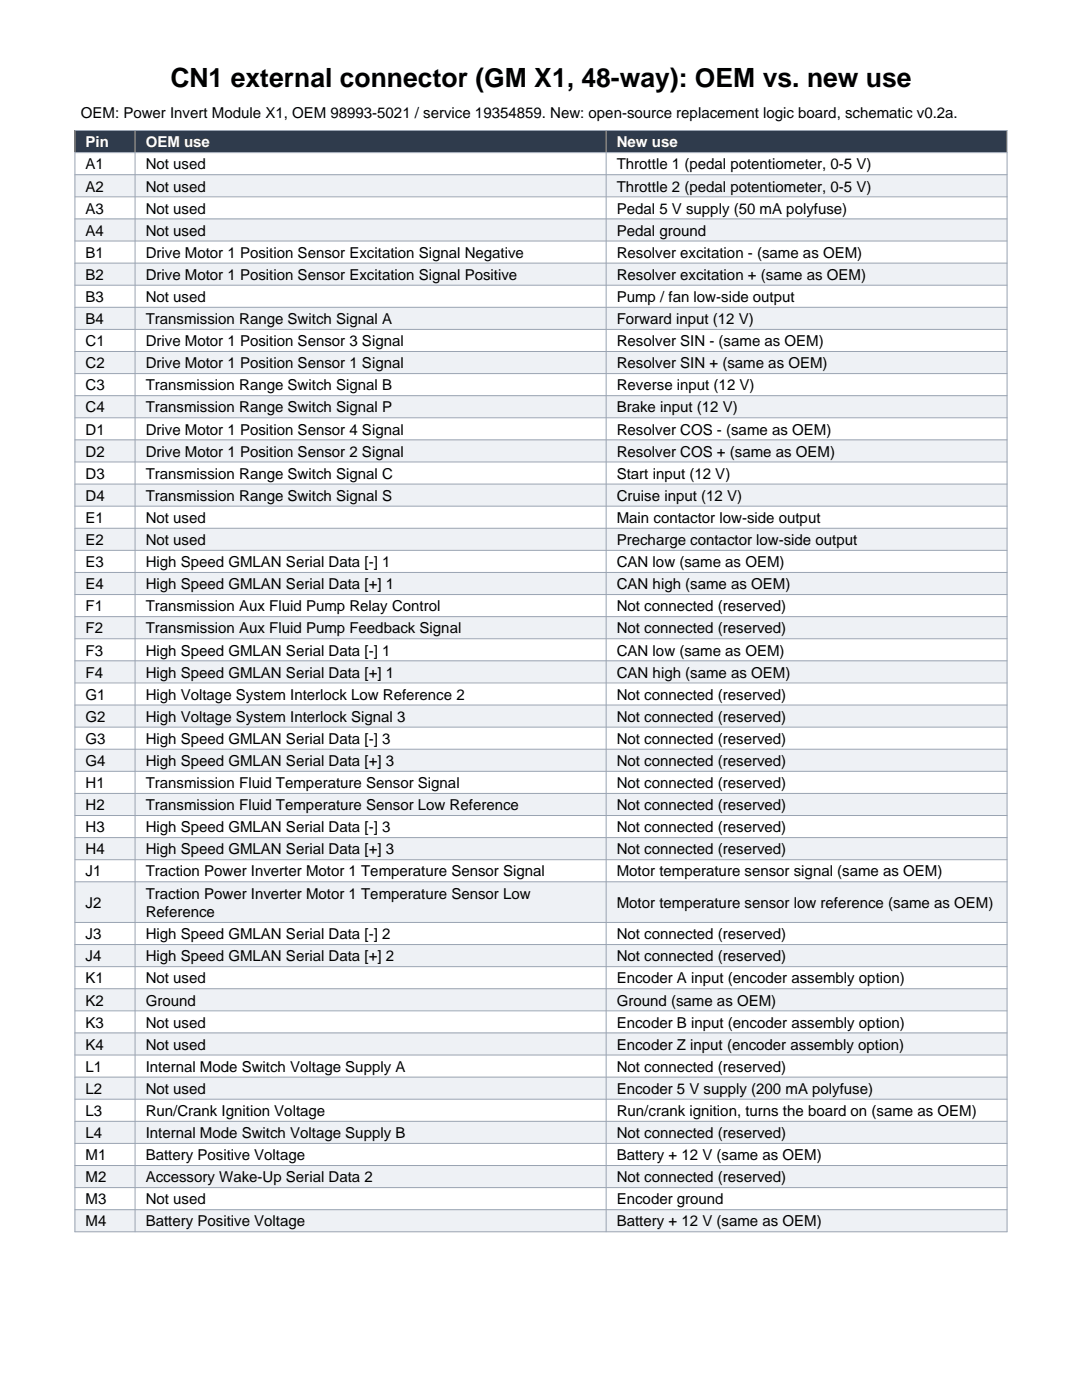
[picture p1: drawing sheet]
<svg xmlns="http://www.w3.org/2000/svg" width="216mm" height="279mm" viewBox="0 0 216 279" stroke-linecap="round" stroke-linejoin="round" font-family="sans-serif">
<defs><g id="words">
<text font-size="5.3" x="34" y="17.4">CN1 external connector (GM X1, 48-way): OEM vs. new use</text>
<g font-size="3">
<text x="16.1" y="23.6">OEM: Power Invert Module X1, OEM 98993-5021 / service 19354859. New: open-source replacement logic board, schematic v0.2a.</text>
<text x="17.1" y="33.8">A1</text>
<text x="29.1" y="33.8">Not used</text>
<text x="123.1" y="33.8">Throttle 1 (pedal potentiometer, 0-5 V)</text>
<text x="17.1" y="38.2">A2</text>
<text x="29.1" y="38.2">Not used</text>
<text x="123.1" y="38.2">Throttle 2 (pedal potentiometer, 0-5 V)</text>
<text x="17.1" y="42.6">A3</text>
<text x="17.1" y="47">A4</text>
<text x="29.1" y="42.6">Not used</text>
<text x="29.1" y="47">Not used</text>
<text x="123.1" y="42.6">Pedal 5 V supply (50 mA polyfuse)</text>
<text x="123.1" y="47">Pedal ground</text>
<text x="17.1" y="51.5">B1</text>
<text x="29.1" y="51.5">Drive Motor 1 Position Sensor Excitation Signal Negative</text>
<text x="123.1" y="51.5">Resolver excitation - (same as OEM)</text>
<text x="17.1" y="55.9">B2</text>
<text x="29.1" y="55.9">Drive Motor 1 Position Sensor Excitation Signal Positive</text>
<text x="123.1" y="55.9">Resolver excitation + (same as OEM)</text>
<text x="17.1" y="60.3">B3</text>
<text x="17.1" y="64.7">B4</text>
<text x="29.1" y="60.3">Not used</text>
<text x="29.1" y="64.7">Transmission Range Switch Signal A</text>
<text x="123.1" y="60.3">Pump / fan low-side output</text>
<text x="123.1" y="64.7">Forward input (12 V)</text>
<text x="17.1" y="69.1">C1</text>
<text x="29.1" y="69.1">Drive Motor 1 Position Sensor 3 Signal</text>
<text x="123.1" y="69.1">Resolver SIN - (same as OEM)</text>
<text x="17.1" y="73.5">C2</text>
<text x="17.1" y="77.9">C3</text>
<text x="29.1" y="73.5">Drive Motor 1 Position Sensor 1 Signal</text>
<text x="29.1" y="77.9">Transmission Range Switch Signal B</text>
<text x="123.1" y="73.5">Resolver SIN + (same as OEM)</text>
<text x="123.1" y="77.9">Reverse input (12 V)</text>
<text x="17.1" y="82.3">C4</text>
<text x="29.1" y="82.3">Transmission Range Switch Signal P</text>
<text x="123.1" y="82.3">Brake input (12 V)</text>
<text x="17.1" y="86.7">D1</text>
<text x="29.1" y="86.7">Drive Motor 1 Position Sensor 4 Signal</text>
<text x="123.1" y="86.7">Resolver COS - (same as OEM)</text>
<text x="17.1" y="91.1">D2</text>
<text x="17.1" y="95.5">D3</text>
<text x="29.1" y="91.1">Drive Motor 1 Position Sensor 2 Signal</text>
<text x="29.1" y="95.5">Transmission Range Switch Signal C</text>
<text x="123.1" y="91.1">Resolver COS + (same as OEM)</text>
<text x="123.1" y="95.5">Start input (12 V)</text>
<text x="17.1" y="100">D4</text>
<text x="29.1" y="100">Transmission Range Switch Signal S</text>
<text x="123.1" y="100">Cruise input (12 V)</text>
<text x="17.1" y="104.4">E1</text>
<text x="29.1" y="104.4">Not used</text>
<text x="123.1" y="104.4">Main contactor low-side output</text>
<text x="17.1" y="108.8">E2</text>
<text x="17.1" y="113.2">E3</text>
<text x="29.1" y="108.8">Not used</text>
<text x="29.1" y="113.2">High Speed GMLAN Serial Data [-] 1</text>
<text x="123.1" y="108.8">Precharge contactor low-side output</text>
<text x="123.1" y="113.2">CAN low (same as OEM)</text>
<text x="17.1" y="117.6">E4</text>
<text x="29.1" y="117.6">High Speed GMLAN Serial Data [+] 1</text>
<text x="123.1" y="117.6">CAN high (same as OEM)</text>
<text x="17.1" y="122">F1</text>
<text x="29.1" y="122">Transmission Aux Fluid Pump Relay Control</text>
<text x="123.1" y="122">Not connected (reserved)</text>
<text x="17.1" y="126.4">F2</text>
<text x="17.1" y="130.8">F3</text>
<text x="29.1" y="126.4">Transmission Aux Fluid Pump Feedback Signal</text>
<text x="29.1" y="130.8">High Speed GMLAN Serial Data [-] 1</text>
<text x="123.1" y="126.4">Not connected (reserved)</text>
<text x="123.1" y="130.8">CAN low (same as OEM)</text>
<text x="17.1" y="135.2">F4</text>
<text x="29.1" y="135.2">High Speed GMLAN Serial Data [+] 1</text>
<text x="123.1" y="135.2">CAN high (same as OEM)</text>
<text x="17.1" y="139.6">G1</text>
<text x="29.1" y="139.6">High Voltage System Interlock Low Reference 2</text>
<text x="123.1" y="139.6">Not connected (reserved)</text>
<text x="17.1" y="144.1">G2</text>
<text x="17.1" y="148.5">G3</text>
<text x="29.1" y="144.1">High Voltage System Interlock Signal 3</text>
<text x="29.1" y="148.5">High Speed GMLAN Serial Data [-] 3</text>
<text x="123.1" y="144.1">Not connected (reserved)</text>
<text x="123.1" y="148.5">Not connected (reserved)</text>
<text x="17.1" y="152.9">G4</text>
<text x="29.1" y="152.9">High Speed GMLAN Serial Data [+] 3</text>
<text x="123.1" y="152.9">Not connected (reserved)</text>
<text x="17.1" y="157.3">H1</text>
<text x="17.1" y="161.7">H2</text>
<text x="29.1" y="157.3">Transmission Fluid Temperature Sensor Signal</text>
<text x="29.1" y="161.7">Transmission Fluid Temperature Sensor Low Reference</text>
<text x="123.1" y="157.3">Not connected (reserved)</text>
<text x="123.1" y="161.7">Not connected (reserved)</text>
<text x="17.1" y="166.1">H3</text>
<text x="29.1" y="166.1">High Speed GMLAN Serial Data [-] 3</text>
<text x="123.1" y="166.1">Not connected (reserved)</text>
<text x="17.1" y="170.5">H4</text>
<text x="29.1" y="170.5">High Speed GMLAN Serial Data [+] 3</text>
<text x="123.1" y="170.5">Not connected (reserved)</text>
<text x="17.1" y="174.9">J1</text>
<text x="29.1" y="174.9">Traction Power Inverter Motor 1 Temperature Sensor Signal</text>
<text x="29.1" y="179.3">Traction Power Inverter Motor 1 Temperature Sensor Low</text>
<text x="123.1" y="174.9">Motor temperature sensor signal (same as OEM)</text>
<text x="17.1" y="181.2">J2</text>
<text x="29.1" y="183">Reference</text>
<text x="123.1" y="181.2">Motor temperature sensor low reference (same as OEM)</text>
<text x="17.1" y="187.4">J3</text>
<text x="17.1" y="191.9">J4</text>
<text x="29.1" y="187.4">High Speed GMLAN Serial Data [-] 2</text>
<text x="29.1" y="191.9">High Speed GMLAN Serial Data [+] 2</text>
<text x="123.1" y="187.4">Not connected (reserved)</text>
<text x="123.1" y="191.9">Not connected (reserved)</text>
<text x="17.1" y="196.3">K1</text>
<text x="29.1" y="196.3">Not used</text>
<text x="123.1" y="196.3">Encoder A input (encoder assembly option)</text>
<text x="17.1" y="200.7">K2</text>
<text x="29.1" y="200.7">Ground</text>
<text x="123.1" y="200.7">Ground (same as OEM)</text>
<text x="17.1" y="205.1">K3</text>
<text x="17.1" y="209.5">K4</text>
<text x="29.1" y="205.1">Not used</text>
<text x="29.1" y="209.5">Not used</text>
<text x="123.1" y="205.1">Encoder B input (encoder assembly option)</text>
<text x="123.1" y="209.5">Encoder Z input (encoder assembly option)</text>
<text x="17.1" y="213.9">L1</text>
<text x="29.1" y="213.9">Internal Mode Switch Voltage Supply A</text>
<text x="123.1" y="213.9">Not connected (reserved)</text>
<text x="17.1" y="218.3">L2</text>
<text x="29.1" y="218.3">Not used</text>
<text x="123.1" y="218.3">Encoder 5 V supply (200 mA polyfuse)</text>
<text x="17.1" y="222.7">L3</text>
<text x="17.1" y="227.1">L4</text>
<text x="29.1" y="222.7">Run/Crank Ignition Voltage</text>
<text x="29.1" y="227.1">Internal Mode Switch Voltage Supply B</text>
<text x="123.1" y="222.7">Run/crank ignition, turns the board on (same as OEM)</text>
<text x="123.1" y="227.1">Not connected (reserved)</text>
<text x="17.1" y="231.5">M1</text>
<text x="29.1" y="231.5">Battery Positive Voltage</text>
<text x="123.1" y="231.5">Battery + 12 V (same as OEM)</text>
<text x="17.1" y="236">M2</text>
<text x="29.1" y="236">Accessory Wake-Up Serial Data 2</text>
<text x="123.1" y="236">Not connected (reserved)</text>
<text x="17.1" y="240.4">M3</text>
<text x="17.1" y="244.8">M4</text>
<text x="29.1" y="240.4">Not used</text>
<text x="29.1" y="244.8">Battery Positive Voltage</text>
<text x="123.1" y="240.4">Encoder ground</text>
<text x="123.1" y="244.8">Battery + 12 V (same as OEM)</text>
</g>
<g font-size="3" fill="#fff">
<text x="17.1" y="29.4">Pin</text>
<text x="29.1" y="29.4">OEM use</text>
<text x="123.1" y="29.4">New use</text>
</g>
</g></defs>
<path d="M14.9 26.1h186v4.4h-186z" fill-rule="evenodd" fill="#2f3b4c"/>
<path d="M14.9 30.5h186v4.4h-186z" fill-rule="evenodd" fill="#fff"/>
<path d="M14.9 34.9h186v4.4h-186z" fill-rule="evenodd" fill="#eef1f5"/>
<path d="M14.9 39.3h186v4.4h-186z" fill-rule="evenodd" fill="#fff"/>
<path d="M14.9 43.7h186v4.4h-186z" fill-rule="evenodd" fill="#eef1f5"/>
<path d="M14.9 48.1h186v4.4h-186z" fill-rule="evenodd" fill="#fff"/>
<path d="M14.9 52.5h186v4.4h-186z" fill-rule="evenodd" fill="#eef1f5"/>
<path d="M14.9 56.9h186v4.4h-186z" fill-rule="evenodd" fill="#fff"/>
<path d="M14.9 61.3h186v4.4h-186z" fill-rule="evenodd" fill="#eef1f5"/>
<path d="M14.9 65.7h186v4.4h-186z" fill-rule="evenodd" fill="#fff"/>
<path d="M14.9 70.1h186v4.5h-186z" fill-rule="evenodd" fill="#eef1f5"/>
<path d="M14.9 74.6h186v4.4h-186z" fill-rule="evenodd" fill="#fff"/>
<path d="M14.9 79h186v4.4h-186z" fill-rule="evenodd" fill="#eef1f5"/>
<path d="M14.9 83.4h186v4.4h-186z" fill-rule="evenodd" fill="#fff"/>
<path d="M14.9 87.8h186v4.4h-186z" fill-rule="evenodd" fill="#eef1f5"/>
<path d="M14.9 92.2h186v4.4h-186z" fill-rule="evenodd" fill="#fff"/>
<path d="M14.9 96.6h186v4.4h-186z" fill-rule="evenodd" fill="#eef1f5"/>
<path d="M14.9 101h186v4.4h-186z" fill-rule="evenodd" fill="#fff"/>
<path d="M14.9 105.4h186v4.4h-186z" fill-rule="evenodd" fill="#eef1f5"/>
<path d="M14.9 109.8h186v4.4h-186z" fill-rule="evenodd" fill="#fff"/>
<path d="M14.9 114.2h186v4.5h-186z" fill-rule="evenodd" fill="#eef1f5"/>
<path d="M14.9 118.7h186v4.4h-186z" fill-rule="evenodd" fill="#fff"/>
<path d="M14.9 123.1h186v4.4h-186z" fill-rule="evenodd" fill="#eef1f5"/>
<path d="M14.9 127.5h186v4.4h-186z" fill-rule="evenodd" fill="#fff"/>
<path d="M14.9 131.9h186v4.4h-186z" fill-rule="evenodd" fill="#eef1f5"/>
<path d="M14.9 136.3h186v4.4h-186z" fill-rule="evenodd" fill="#fff"/>
<path d="M14.9 140.7h186v4.4h-186z" fill-rule="evenodd" fill="#eef1f5"/>
<path d="M14.9 145.1h186v4.4h-186z" fill-rule="evenodd" fill="#fff"/>
<path d="M14.9 149.5h186v4.4h-186z" fill-rule="evenodd" fill="#eef1f5"/>
<path d="M14.9 153.9h186v4.4h-186z" fill-rule="evenodd" fill="#fff"/>
<path d="M14.9 158.3h186v4.5h-186z" fill-rule="evenodd" fill="#eef1f5"/>
<path d="M14.9 162.8h186v4.4h-186z" fill-rule="evenodd" fill="#fff"/>
<path d="M14.9 167.2h186v4.4h-186z" fill-rule="evenodd" fill="#eef1f5"/>
<path d="M14.9 171.6h186v4.4h-186z" fill-rule="evenodd" fill="#fff"/>
<path d="M14.9 176h186v8.1h-186z" fill-rule="evenodd" fill="#eef1f5"/>
<path d="M14.9 184.1h186v4.4h-186z" fill-rule="evenodd" fill="#fff"/>
<path d="M14.9 188.5h186v4.4h-186z" fill-rule="evenodd" fill="#eef1f5"/>
<path d="M14.9 192.9h186v4.4h-186z" fill-rule="evenodd" fill="#fff"/>
<path d="M14.9 197.3h186v4.4h-186z" fill-rule="evenodd" fill="#eef1f5"/>
<path d="M14.9 201.7h186v4.4h-186z" fill-rule="evenodd" fill="#fff"/>
<path d="M14.9 206.1h186v4.5h-186z" fill-rule="evenodd" fill="#eef1f5"/>
<path d="M14.9 210.6h186v4.4h-186z" fill-rule="evenodd" fill="#fff"/>
<path d="M14.9 215h186v4.4h-186z" fill-rule="evenodd" fill="#eef1f5"/>
<path d="M14.9 219.4h186v4.4h-186z" fill-rule="evenodd" fill="#fff"/>
<path d="M14.9 223.8h186v4.4h-186z" fill-rule="evenodd" fill="#eef1f5"/>
<path d="M14.9 228.2h186v4.4h-186z" fill-rule="evenodd" fill="#fff"/>
<path d="M14.9 232.6h186v4.4h-186z" fill-rule="evenodd" fill="#eef1f5"/>
<path d="M14.9 237h186v4.4h-186z" fill-rule="evenodd" fill="#fff"/>
<path d="M14.9 241.4h186v4.4h-186z" fill-rule="evenodd" fill="#eef1f5"/>
<g fill="none" stroke="#9aa4b2" stroke-width=".2">
<path d="M14.9 26.1h186v219.7h-186zM14.9 30.5h186M14.9 34.9h186M14.9 39.3h186M26.9 26.1v219.7M120.9 26.1v219.7M14.9 43.7h186M14.9 48.1h186M14.9 52.5h186M14.9 56.9h186M14.9 61.3h186M14.9 65.7h186"/>
<path d="M14.9 70.1h186M14.9 74.6h186M14.9 79h186M14.9 83.4h186M14.9 87.8h186M14.9 92.2h186M14.9 96.6h186M14.9 101h186M14.9 105.4h186M14.9 109.8h186M14.9 114.2h186M14.9 118.7h186"/>
<path d="M14.9 123.1h186M14.9 127.5h186M14.9 131.9h186M14.9 136.3h186M14.9 140.7h186M14.9 145.1h186M14.9 149.5h186M14.9 153.9h186M14.9 158.3h186M14.9 162.8h186M14.9 167.2h186M14.9 171.6h186"/>
<path d="M14.9 176h186M14.9 184.1h186M14.9 188.5h186M14.9 192.9h186M14.9 197.3h186M14.9 201.7h186M14.9 206.1h186M14.9 210.6h186M14.9 215h186M14.9 219.4h186M14.9 223.8h186M14.9 228.2h186"/>
<path d="M14.9 232.6h186M14.9 237h186M14.9 241.4h186"/>
</g>
<use href="#words"/>
</svg>
